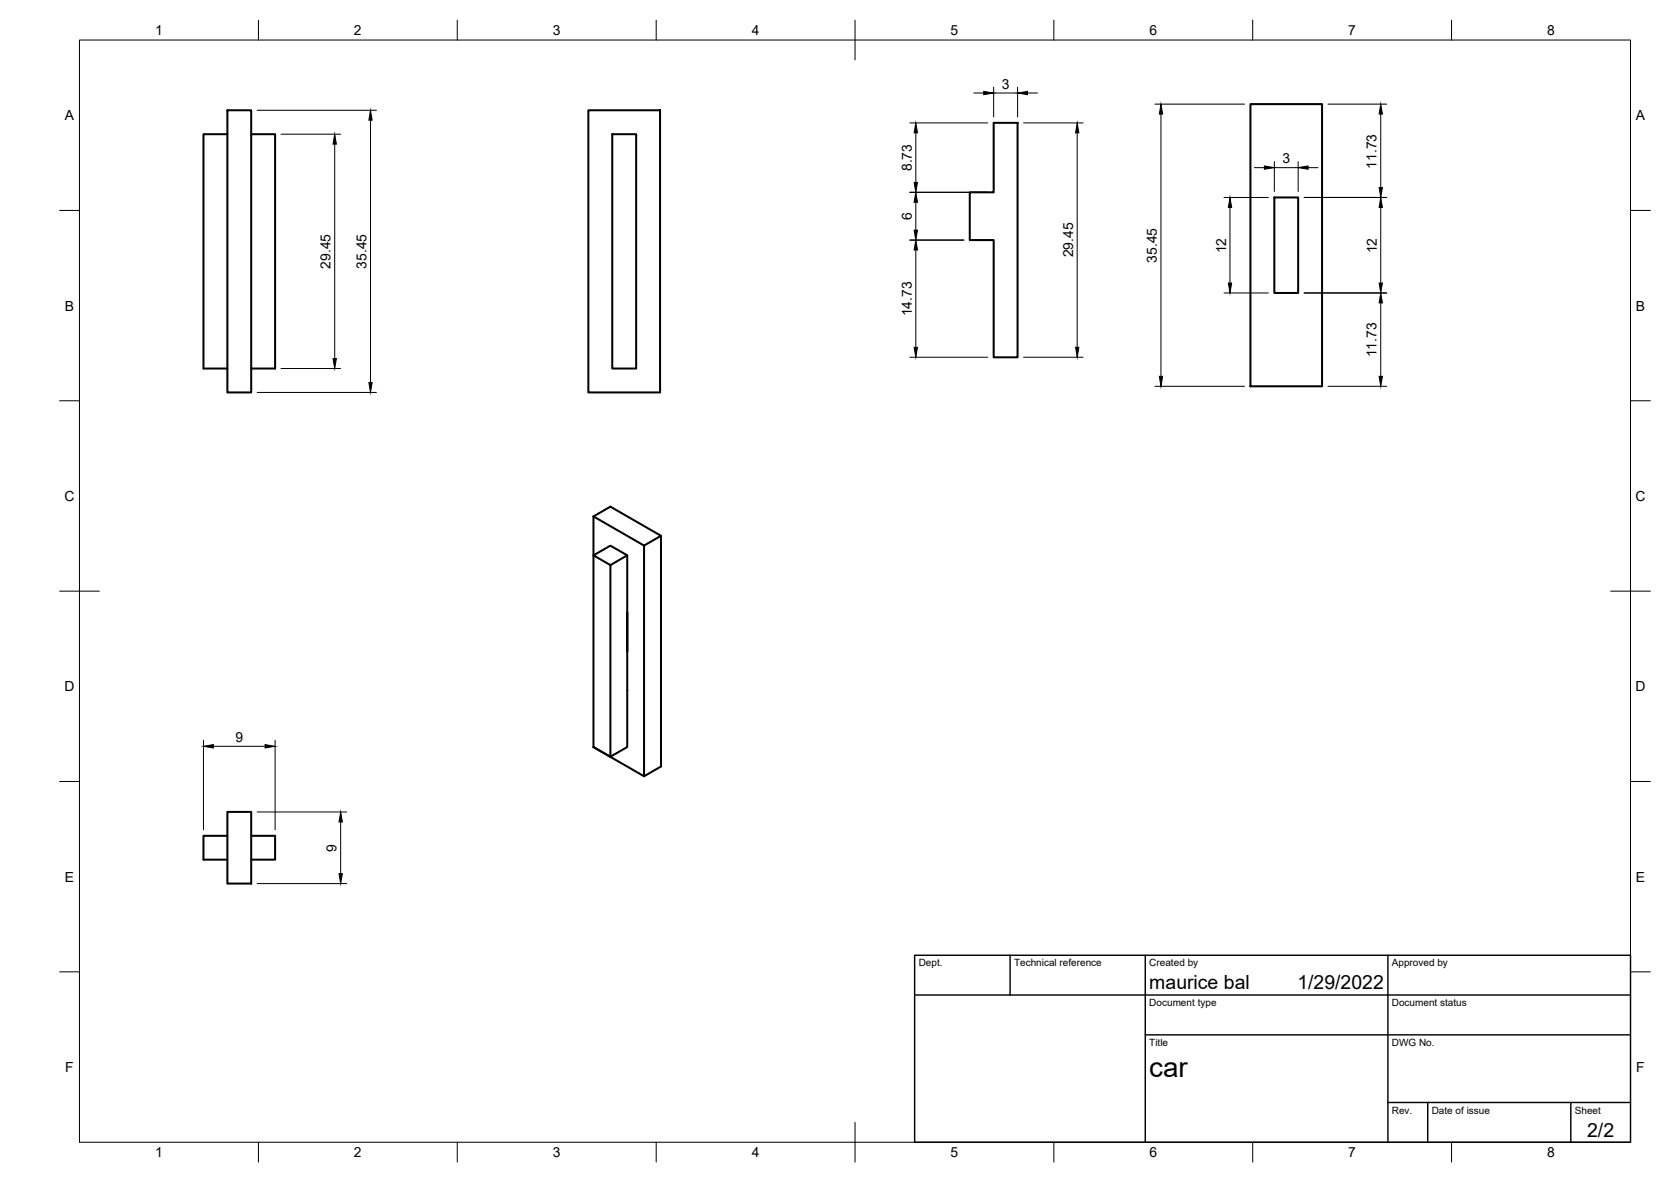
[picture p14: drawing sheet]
<svg xmlns="http://www.w3.org/2000/svg" width="420mm" height="297mm" viewBox="0 0 420 297" stroke-linecap="round" stroke-linejoin="round" font-family="sans-serif">
<defs><g id="words">
<text font-size="7" x="289" y="270.6">car</text>
<g font-size="4.9">
<text x="289" y="248.5">maurice bal</text>
<text x="326.2" y="248.5">1/29/2022</text>
<text x="399.1" y="285.7">2/2</text>
</g>
<g font-size="3.5">
<text x="39" y="8.8">1</text>
<text x="89" y="8.8">2</text>
<text x="139" y="8.8">3</text>
<text x="189" y="8.8">4</text>
<text x="239" y="8.8">5</text>
<text x="289" y="8.8">6</text>
<text x="339" y="8.8">7</text>
<text x="389" y="8.8">8</text>
<text x="251.9" y="22.3">3</text>
<text x="16.3" y="30.2">A</text>
<text x="411.3" y="30.2">A</text>
<text x="322.5" y="41.1">3</text>
<text x="229.2" y="43" transform="rotate(-90 229.2 43)">8.73</text>
<text x="346.1" y="42.4" transform="rotate(-90 346.1 42.4)">11.73</text>
<text x="229.2" y="55.3" transform="rotate(-90 229.2 55.3)">6</text>
<text x="269.8" y="64.7" transform="rotate(-90 269.8 64.7)">29.45</text>
<text x="308.3" y="63.7" transform="rotate(-90 308.3 63.7)">12</text>
<text x="346.2" y="63.7" transform="rotate(-90 346.2 63.7)">12</text>
<text x="83.1" y="67.5" transform="rotate(-90 83.1 67.5)">29.45</text>
<text x="92.1" y="67.5" transform="rotate(-90 92.1 67.5)">35.45</text>
<text x="290.9" y="66" transform="rotate(-90 290.9 66)">35.45</text>
<text x="16.3" y="78">B</text>
<text x="229.2" y="79.5" transform="rotate(-90 229.2 79.5)">14.73</text>
<text x="411.3" y="78">B</text>
<text x="346.1" y="89.8" transform="rotate(-90 346.1 89.8)">11.73</text>
<text x="16.2" y="125.9">C</text>
<text x="411.2" y="125.9">C</text>
<text x="16.2" y="173.7">D</text>
<text x="411.2" y="173.7">D</text>
<text x="59.2" y="186.5">9</text>
<text x="84.6" y="214" transform="rotate(-90 84.6 214)">9</text>
<text x="16.3" y="221.6">E</text>
<text x="411.3" y="221.6">E</text>
<text x="16.4" y="269.4">F</text>
<text x="411.4" y="269.4">F</text>
<text x="39" y="290.8">1</text>
<text x="89" y="290.8">2</text>
<text x="139" y="290.8">3</text>
<text x="189" y="290.8">4</text>
<text x="239" y="290.8">5</text>
<text x="289" y="290.8">6</text>
<text x="339" y="290.8">7</text>
<text x="389" y="290.8">8</text>
</g>
<g font-size="2.5">
<text x="231" y="242.9">Dept.</text>
<text x="255" y="242.9">Technical reference</text>
<text x="289" y="242.9">Created by</text>
<text x="350" y="242.9">Approved by</text>
<text x="289" y="252.8">Document type</text>
<text x="350" y="252.8">Document status</text>
<text x="289" y="262.9">Title</text>
<text x="350" y="262.9">DWG No.</text>
<text x="350" y="279.9">Rev.</text>
<text x="360" y="279.9">Date of issue</text>
<text x="396" y="279.9">Sheet</text>
</g>
</g></defs>
<!-- layer: Visible -->
<g fill="none" stroke="#000" stroke-width=".51">
<path d="M57.2 27.7h6v70.9h-6zM57.2 33.7h-6v58.9h6M63.2 33.7h6v58.9h-6M147.9 27.7h18.1v70.9h-18.1zM153.9 33.7h6.1v58.9h-6.1zM249.9 30.9h6v58.9h-6v-29.5h-6.1v-12h6.1zM314.4 26.2h18v70.9h-18zM320.4 49.6h6v24h-6zM149.2 129.8l4.3-2.5 12.7 7.3v58l-4.3 2.5-12.7-7.3M149.2 129.8l12.7 7.3 4.3-2.5M149.2 129.8v58M157.7 139.6l-4.2-2.5-4.3 2.5 4.3 2.4"/>
<path d="M161.9 137.1v58M157.7 153.8v33.9l-4.2 2.5-4.3-2.5M157.7 163.6v-24l-4.2 2.4v48.2M57.2 204h6v18h-6zM57.2 210h-6v6h6M63.2 210h6v6h-6"/>
</g>
<!-- layer: Border -->
<g fill="none" stroke="#000" stroke-width=".25">
<path d="M20 10.1h390v276.9h-390zM65 5.1v5M115 5.1v5M165 5.1v5M215 5.1v10M265 5.1v5M315 5.1v5M365 5.1v5M15 52.9h5M410 52.9h5M15 100.7h5M410 100.7h5"/>
<path d="M15 148.6h10M405 148.6h10M15 196.4h5M410 196.4h5M15 244.2h5M410 244.2h5M65 287v5M115 287v5M165 287v5M215 282.1v9.9M265 287v5M315 287v5"/>
<path d="M365 287v5"/>
</g>
<!-- layer: TitleBlock -->
<path d="M230 240.1h180v46.9h-180zM230 250h180M254 240.1v9.9M288 240.1v46.9M349 240.1v46.9M288 260.1h122M349 277.1h61M359 277.1v9.9M395 277.1v9.9" fill="none" stroke="#000" stroke-width=".36"/>
<!-- layer: Dimensions -->
<g fill="none" stroke="#000" stroke-width=".25">
<path d="M64.7 27.7h30M70.7 33.7h15M84.2 36.2v53.9M93.2 30.2v65.9M228.8 30.9h19.5M230.3 33.4v12.4M244.9 23.4h2.5M249.9 21.9v7.5M249.9 23.4h6M255.9 21.9v7.5M257.4 30.9h15M258.4 23.4h2.5"/>
<path d="M270.8 33.4v53.9M290.4 26.2h22.5M291.9 28.7v65.9M333.9 26.2h14.8M347.2 28.7v18.4M228.8 48.3h19.5M230.3 50.8v7M307.8 49.6h11.1M309.3 52.1v19M315.4 42.1h2.5M320.4 40.6v7.5M320.4 42.1h6"/>
<path d="M326.4 40.6v7.5M327.9 49.6h20.8M328.9 42.1h2.5M347.2 52.1v19M228.8 60.3h13.6M230.3 62.8v24.5M307.8 73.6h11.1M327.9 73.6h20.8M347.2 76.1v18.5M64.7 98.6h30M70.7 92.6h15M228.8 89.8h19.5"/>
<path d="M257.4 89.8h15M290.4 97.1h22.5M333.9 97.1h14.8M51.2 186v22.5M53.7 187.5h13M69.2 186v22.5M64.7 204.1h22.5M85.7 206.6v12.9M64.7 222h22.5"/>
</g>
<g fill="#000" stroke="#000" stroke-width=".25">
<path d="M84.2 33.7l.4 2.5h-.9zM93.2 27.7l.4 2.5h-.8zM230.3 30.9l.4 2.5h-.9zM247.4 23l2.5 .4-2.5 .4zM255.9 23.4l2.5-.4v.8zM270.8 30.9l.5 2.5h-.9zM291.9 26.2l.4 2.5h-.8zM347.2 26.2l.4 2.5h-.8zM229.8 45.8h.9l-.4 2.5zM230.3 48.3l.4 2.5h-.9zM229.8 57.8h.9l-.4 2.5zM309.3 49.6l.4 2.5h-.8z"/>
<path d="M317.9 41.7l2.5 .4-2.5 .4zM326.4 42.1l2.5-.4v.8zM346.8 47.1h.8l-.4 2.5zM347.2 49.6l.4 2.5h-.8zM230.3 60.3l.4 2.5h-.9zM308.9 71.1h.8l-.4 2.5zM346.8 71.1h.8l-.4 2.5zM347.2 73.6l.4 2.5h-.8zM83.7 90.1h.9l-.4 2.5zM92.8 96.1h.8l-.4 2.5zM229.8 87.3h.9l-.4 2.5zM270.4 87.3h.9l-.5 2.5z"/>
<path d="M291.5 94.6h.8l-.4 2.5zM346.8 94.6h.8l-.4 2.5zM51.2 187.5l2.5-.4v.9zM66.7 187.1l2.5 .4-2.5 .5zM85.7 204.1l.4 2.5h-.9zM85.2 219.5h.9l-.4 2.5z"/>
</g>
<use href="#words"/>
</svg>
